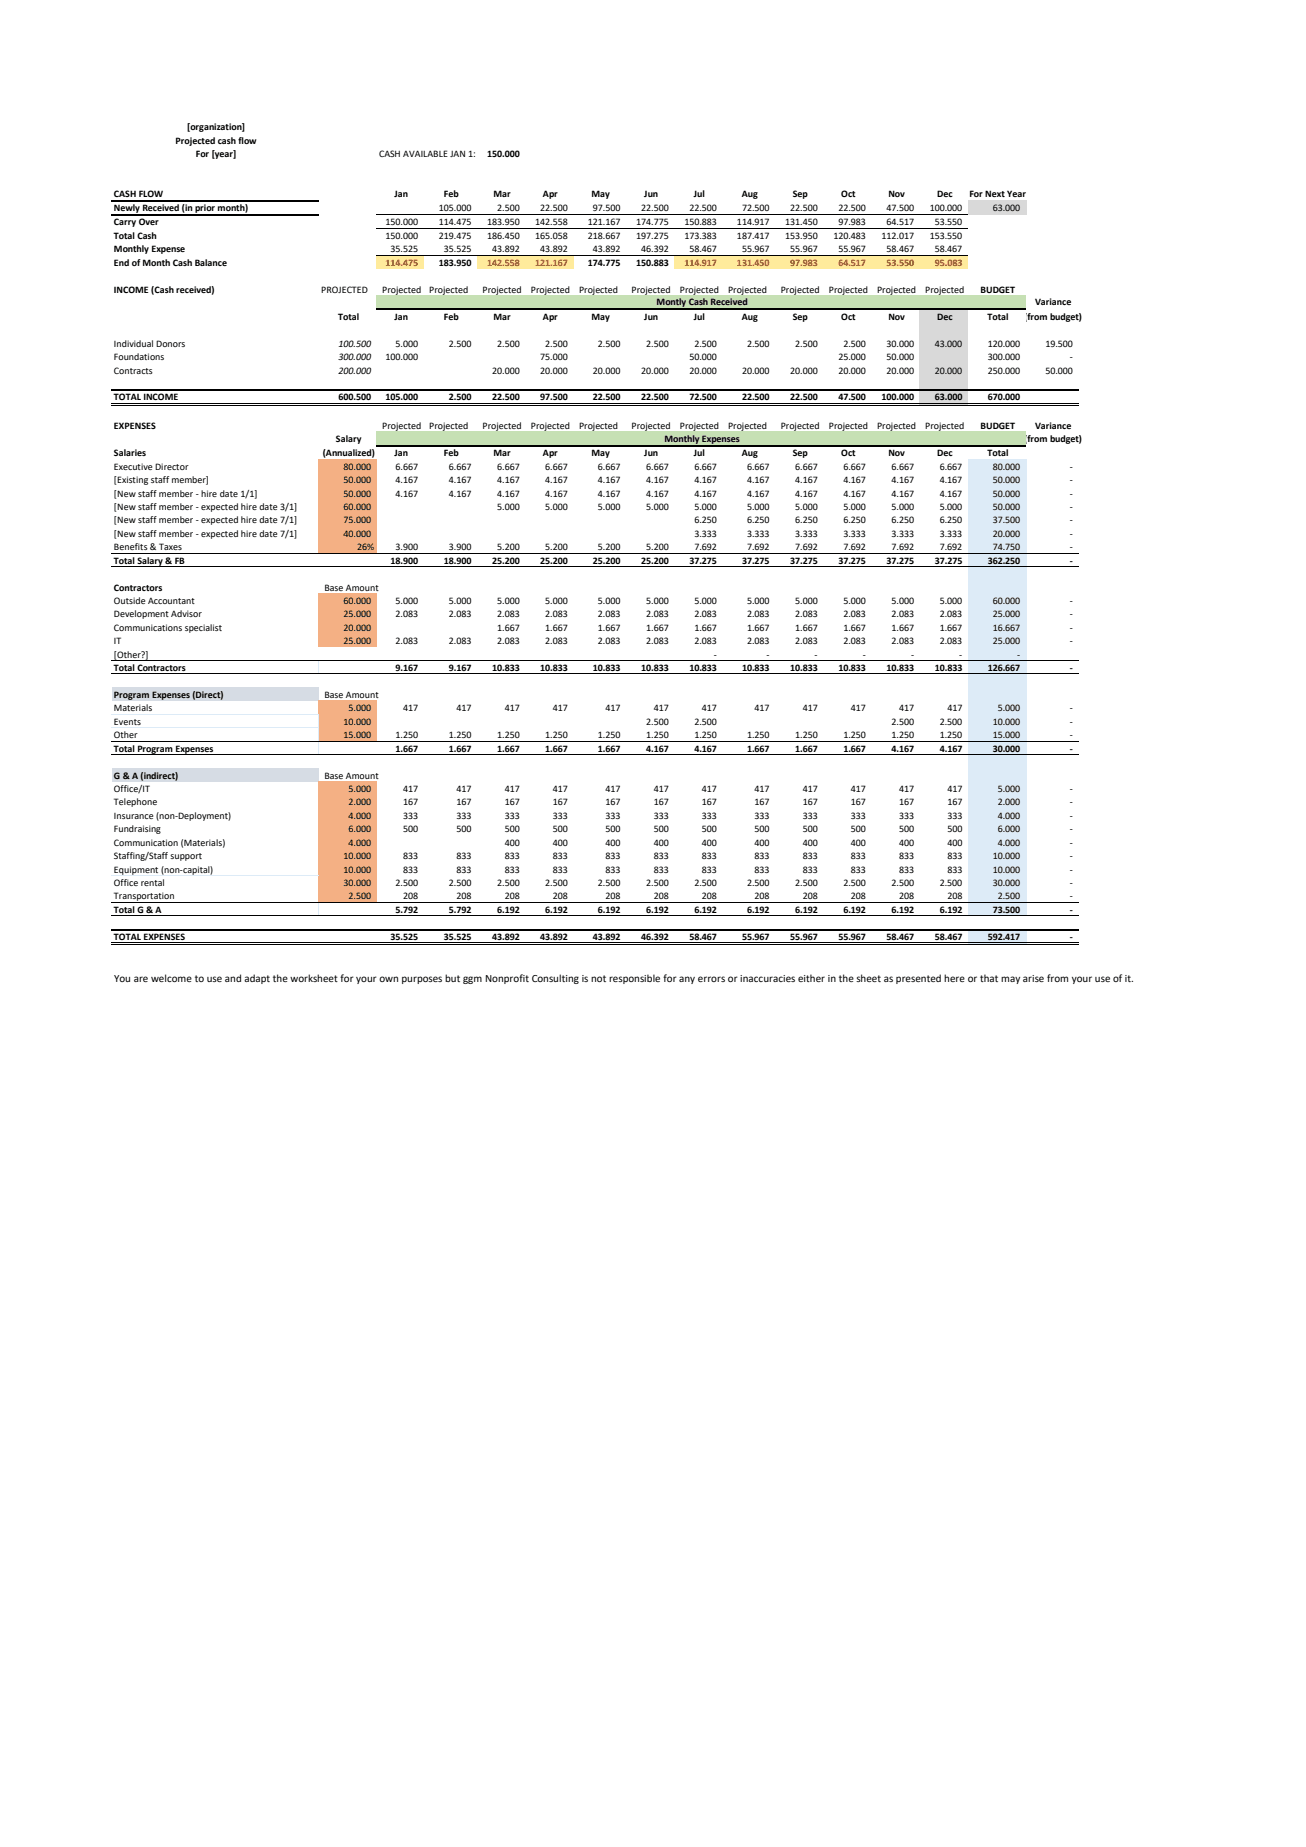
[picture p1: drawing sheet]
<svg xmlns="http://www.w3.org/2000/svg" width="210mm" height="297mm" viewBox="0 0 210 297" stroke-linecap="round" stroke-linejoin="round" font-family="sans-serif">
<defs><g id="words">
<text font-size="1.8" x="18.4" y="157.8">You are welcome to use and adapt the worksheet for your own purposes but ggm Nonprofit Consulting is not responsible for any errors or inaccuracies either in the sheet as presented here or that may arise from your use of it.</text>
<g font-size="1.6">
<text x="28.2" y="23.1">Projected cash flow</text>
<text x="30.1" y="21">[organization]</text>
<text x="31.5" y="25.3">For [year]</text>
<text x="61" y="25.3">CASH AVAILABLE JAN 1:</text>
<text x="78.3" y="25.3">150.000</text>
<text x="18.3" y="31.7">CASH FLOW</text>
<text x="18.3" y="33.9">Newly Received (in prior month)</text>
<text x="63.4" y="31.7">Jan</text>
<text x="70.6" y="33.9">105.000</text>
<text x="71.4" y="31.7">Feb</text>
<text x="79.4" y="31.7">Mar</text>
<text x="79.9" y="33.9">2.500</text>
<text x="86.9" y="33.9">22.500</text>
<text x="87.3" y="31.7">Apr</text>
<text x="95.1" y="31.7">May</text>
<text x="95.4" y="33.9">97.500</text>
<text x="103.1" y="33.9">22.500</text>
<text x="103.6" y="31.7">Jun</text>
<text x="110.9" y="33.9">22.500</text>
<text x="111.6" y="31.7">Jul</text>
<text x="119.3" y="31.7">Aug</text>
<text x="119.3" y="33.9">72.500</text>
<text x="127.1" y="33.9">22.500</text>
<text x="127.5" y="31.7">Sep</text>
<text x="134.8" y="33.9">22.500</text>
<text x="135.3" y="31.7">Oct</text>
<text x="142.6" y="33.9">47.500</text>
<text x="142.9" y="31.7">Nov</text>
<text x="149.5" y="33.9">100.000</text>
<text x="150.7" y="31.7">Dec</text>
<text x="155.9" y="31.7">For Next Year</text>
<text x="159.6" y="33.9">63.000</text>
<text x="18.3" y="36.2">Carry Over</text>
<text x="18.3" y="38.4">Total Cash</text>
<text x="18.3" y="40.6">Monthly Expense</text>
<text x="62" y="36.2">150.000</text>
<text x="62" y="38.4">150.000</text>
<text x="62.8" y="40.6">35.525</text>
<text x="70.6" y="36.2">114.475</text>
<text x="70.6" y="38.4">219.475</text>
<text x="71.4" y="40.6">35.525</text>
<text x="78.3" y="36.2">183.950</text>
<text x="78.3" y="38.4">186.450</text>
<text x="79.1" y="40.6">43.892</text>
<text x="86.1" y="36.2">142.558</text>
<text x="86.1" y="38.4">165.058</text>
<text x="86.9" y="40.6">43.892</text>
<text x="94.5" y="36.2">121.167</text>
<text x="94.5" y="38.4">218.667</text>
<text x="95.4" y="40.6">43.892</text>
<text x="102.3" y="36.2">174.775</text>
<text x="102.3" y="38.4">197.275</text>
<text x="103.1" y="40.6">46.392</text>
<text x="110" y="36.2">150.883</text>
<text x="110" y="38.4">173.383</text>
<text x="110.9" y="40.6">58.467</text>
<text x="118.5" y="36.2">114.917</text>
<text x="118.5" y="38.4">187.417</text>
<text x="119.3" y="40.6">55.967</text>
<text x="126.3" y="36.2">131.450</text>
<text x="126.3" y="38.4">153.950</text>
<text x="127.1" y="40.6">55.967</text>
<text x="134" y="38.4">120.483</text>
<text x="134.8" y="36.2">97.983</text>
<text x="134.8" y="40.6">55.967</text>
<text x="141.8" y="38.4">112.017</text>
<text x="142.6" y="36.2">64.517</text>
<text x="142.6" y="40.6">58.467</text>
<text x="149.5" y="38.4">153.550</text>
<text x="150.3" y="36.2">53.550</text>
<text x="150.3" y="40.6">58.467</text>
<text x="18.3" y="42.7">End of Month Cash Balance</text>
<text x="18.3" y="47">INCOME (Cash received)</text>
<text x="51.7" y="47">PROJECTED</text>
<text x="61.5" y="47">Projected</text>
<text x="69" y="47">Projected</text>
<text x="70.6" y="42.7">183.950</text>
<text x="77.6" y="47">Projected</text>
<text x="85.4" y="47">Projected</text>
<text x="93.1" y="47">Projected</text>
<text x="94.5" y="42.7">174.775</text>
<text x="101.6" y="47">Projected</text>
<text x="102.3" y="42.7">150.883</text>
<text x="109.3" y="47">Projected</text>
<text x="117.1" y="47">Projected</text>
<text x="125.5" y="47">Projected</text>
<text x="133.3" y="47">Projected</text>
<text x="141" y="47">Projected</text>
<text x="148.8" y="47">Projected</text>
<text x="157.7" y="47">BUDGET</text>
<text x="54.4" y="51.4">Total</text>
<text x="63.4" y="51.4">Jan</text>
<text x="71.4" y="51.4">Feb</text>
<text x="79.4" y="51.4">Mar</text>
<text x="87.3" y="51.4">Apr</text>
<text x="95.1" y="51.4">May</text>
<text x="103.6" y="51.4">Jun</text>
<text x="105.6" y="49.1">Montly Cash Received</text>
<text x="111.6" y="51.4">Jul</text>
<text x="119.3" y="51.4">Aug</text>
<text x="127.5" y="51.4">Sep</text>
<text x="135.3" y="51.4">Oct</text>
<text x="142.9" y="51.4">Nov</text>
<text x="150.7" y="51.4">Dec</text>
<text x="158.8" y="51.4">Total</text>
<text x="164.7" y="51.4">(from budget)</text>
<text x="166.4" y="49.1">Variance</text>
<text x="18.3" y="55.8">Individual Donors</text>
<text x="18.3" y="57.9">Foundations</text>
<text x="54.4" y="55.8">100.500</text>
<text x="54.4" y="57.9">300.000</text>
<text x="62" y="57.9">100.000</text>
<text x="63.6" y="55.8">5.000</text>
<text x="72.2" y="55.8">2.500</text>
<text x="79.9" y="55.8">2.500</text>
<text x="86.9" y="57.9">75.000</text>
<text x="87.7" y="55.8">2.500</text>
<text x="96.2" y="55.8">2.500</text>
<text x="103.9" y="55.8">2.500</text>
<text x="110.9" y="57.9">50.000</text>
<text x="111.7" y="55.8">2.500</text>
<text x="120.1" y="55.8">2.500</text>
<text x="127.9" y="55.8">2.500</text>
<text x="134.8" y="57.9">25.000</text>
<text x="135.6" y="55.8">2.500</text>
<text x="142.6" y="55.8">30.000</text>
<text x="142.6" y="57.9">50.000</text>
<text x="150.3" y="55.8">43.000</text>
<text x="158.8" y="55.8">120.000</text>
<text x="158.8" y="57.9">300.000</text>
<text x="168.1" y="55.8">19.500</text>
<text x="172" y="57.9">-</text>
<text x="18.3" y="60.1">Contracts</text>
<text x="18.3" y="64.4">TOTAL INCOME</text>
<text x="54.4" y="60.1">200.000</text>
<text x="54.4" y="64.4">600.500</text>
<text x="62" y="64.4">105.000</text>
<text x="72.2" y="64.4">2.500</text>
<text x="79.1" y="60.1">20.000</text>
<text x="79.1" y="64.4">22.500</text>
<text x="86.9" y="60.1">20.000</text>
<text x="86.9" y="64.4">97.500</text>
<text x="95.4" y="60.1">20.000</text>
<text x="95.4" y="64.4">22.500</text>
<text x="103.1" y="60.1">20.000</text>
<text x="103.1" y="64.4">22.500</text>
<text x="110.9" y="60.1">20.000</text>
<text x="110.9" y="64.4">72.500</text>
<text x="119.3" y="60.1">20.000</text>
<text x="119.3" y="64.4">22.500</text>
<text x="127.1" y="60.1">20.000</text>
<text x="127.1" y="64.4">22.500</text>
<text x="134.8" y="60.1">20.000</text>
<text x="134.8" y="64.4">47.500</text>
<text x="141.8" y="64.4">100.000</text>
<text x="142.6" y="60.1">20.000</text>
<text x="150.3" y="60.1">20.000</text>
<text x="150.3" y="64.4">63.000</text>
<text x="158.8" y="60.1">250.000</text>
<text x="158.8" y="64.4">670.000</text>
<text x="168.1" y="60.1">50.000</text>
<text x="18.3" y="69">EXPENSES</text>
<text x="54" y="71">Salary</text>
<text x="61.5" y="69">Projected</text>
<text x="69" y="69">Projected</text>
<text x="77.6" y="69">Projected</text>
<text x="85.4" y="69">Projected</text>
<text x="93.1" y="69">Projected</text>
<text x="101.6" y="69">Projected</text>
<text x="106.9" y="71">Monthly Expenses</text>
<text x="109.3" y="69">Projected</text>
<text x="117.1" y="69">Projected</text>
<text x="125.5" y="69">Projected</text>
<text x="133.3" y="69">Projected</text>
<text x="141" y="69">Projected</text>
<text x="148.8" y="69">Projected</text>
<text x="157.7" y="69">BUDGET</text>
<text x="164.7" y="71">(from budget)</text>
<text x="166.4" y="69">Variance</text>
<text x="18.3" y="73.4">Salaries</text>
<text x="18.3" y="75.5">Executive Director</text>
<text x="18.3" y="77.7">[Existing staff member]</text>
<text x="51.9" y="73.4">(Annualized)</text>
<text x="55.3" y="75.5">80.000</text>
<text x="55.3" y="77.7">50.000</text>
<text x="63.4" y="73.4">Jan</text>
<text x="63.6" y="75.5">6.667</text>
<text x="63.6" y="77.7">4.167</text>
<text x="71.4" y="73.4">Feb</text>
<text x="72.2" y="75.5">6.667</text>
<text x="72.2" y="77.7">4.167</text>
<text x="79.4" y="73.4">Mar</text>
<text x="79.9" y="75.5">6.667</text>
<text x="79.9" y="77.7">4.167</text>
<text x="87.3" y="73.4">Apr</text>
<text x="87.7" y="75.5">6.667</text>
<text x="87.7" y="77.7">4.167</text>
<text x="95.1" y="73.4">May</text>
<text x="96.2" y="75.5">6.667</text>
<text x="96.2" y="77.7">4.167</text>
<text x="103.6" y="73.4">Jun</text>
<text x="103.9" y="75.5">6.667</text>
<text x="103.9" y="77.7">4.167</text>
<text x="111.6" y="73.4">Jul</text>
<text x="111.7" y="75.5">6.667</text>
<text x="111.7" y="77.7">4.167</text>
<text x="119.3" y="73.4">Aug</text>
<text x="120.1" y="75.5">6.667</text>
<text x="120.1" y="77.7">4.167</text>
<text x="127.5" y="73.4">Sep</text>
<text x="127.9" y="75.5">6.667</text>
<text x="127.9" y="77.7">4.167</text>
<text x="135.3" y="73.4">Oct</text>
<text x="135.6" y="75.5">6.667</text>
<text x="135.6" y="77.7">4.167</text>
<text x="142.9" y="73.4">Nov</text>
<text x="143.4" y="75.5">6.667</text>
<text x="143.4" y="77.7">4.167</text>
<text x="150.7" y="73.4">Dec</text>
<text x="151.1" y="75.5">6.667</text>
<text x="151.1" y="77.7">4.167</text>
<text x="158.8" y="73.4">Total</text>
<text x="159.6" y="75.5">80.000</text>
<text x="159.6" y="77.7">50.000</text>
<text x="172" y="75.5">-</text>
<text x="172" y="77.7">-</text>
<text x="18.3" y="79.8">[New staff member - hire date 1/1]</text>
<text x="18.3" y="82">[New staff member - expected hire date 3/1]</text>
<text x="55.3" y="79.8">50.000</text>
<text x="55.3" y="82">60.000</text>
<text x="63.6" y="79.8">4.167</text>
<text x="72.2" y="79.8">4.167</text>
<text x="79.9" y="79.8">4.167</text>
<text x="79.9" y="82">5.000</text>
<text x="87.7" y="79.8">4.167</text>
<text x="87.7" y="82">5.000</text>
<text x="96.2" y="79.8">4.167</text>
<text x="96.2" y="82">5.000</text>
<text x="103.9" y="79.8">4.167</text>
<text x="103.9" y="82">5.000</text>
<text x="111.7" y="79.8">4.167</text>
<text x="111.7" y="82">5.000</text>
<text x="120.1" y="79.8">4.167</text>
<text x="120.1" y="82">5.000</text>
<text x="127.9" y="79.8">4.167</text>
<text x="127.9" y="82">5.000</text>
<text x="135.6" y="79.8">4.167</text>
<text x="135.6" y="82">5.000</text>
<text x="143.4" y="79.8">4.167</text>
<text x="143.4" y="82">5.000</text>
<text x="151.1" y="79.8">4.167</text>
<text x="151.1" y="82">5.000</text>
<text x="159.6" y="79.8">50.000</text>
<text x="159.6" y="82">50.000</text>
<text x="172" y="79.8">-</text>
<text x="172" y="82">-</text>
<text x="18.3" y="84.2">[New staff member - expected hire date 7/1]</text>
<text x="18.3" y="86.3">[New staff member - expected hire date 7/1]</text>
<text x="18.3" y="88.5">Benefits &amp; Taxes</text>
<text x="55.3" y="84.2">75.000</text>
<text x="55.3" y="86.3">40.000</text>
<text x="57.5" y="88.5">26%</text>
<text x="63.6" y="88.5">3.900</text>
<text x="72.2" y="88.5">3.900</text>
<text x="79.9" y="88.5">5.200</text>
<text x="87.7" y="88.5">5.200</text>
<text x="96.2" y="88.5">5.200</text>
<text x="103.9" y="88.5">5.200</text>
<text x="111.7" y="84.2">6.250</text>
<text x="111.7" y="86.3">3.333</text>
<text x="111.7" y="88.5">7.692</text>
<text x="120.1" y="84.2">6.250</text>
<text x="120.1" y="86.3">3.333</text>
<text x="120.1" y="88.5">7.692</text>
<text x="127.9" y="84.2">6.250</text>
<text x="127.9" y="86.3">3.333</text>
<text x="127.9" y="88.5">7.692</text>
<text x="135.6" y="84.2">6.250</text>
<text x="135.6" y="86.3">3.333</text>
<text x="135.6" y="88.5">7.692</text>
<text x="143.4" y="84.2">6.250</text>
<text x="143.4" y="86.3">3.333</text>
<text x="143.4" y="88.5">7.692</text>
<text x="151.1" y="84.2">6.250</text>
<text x="151.1" y="86.3">3.333</text>
<text x="151.1" y="88.5">7.692</text>
<text x="159.6" y="84.2">37.500</text>
<text x="159.6" y="86.3">20.000</text>
<text x="159.6" y="88.5">74.750</text>
<text x="172" y="84.2">-</text>
<text x="172" y="86.3">-</text>
<text x="172" y="88.5">-</text>
<text x="18.3" y="90.6">Total Salary &amp; FB</text>
<text x="18.3" y="95">Contractors</text>
<text x="52.2" y="95">Base Amount</text>
<text x="62.8" y="90.6">18.900</text>
<text x="71.4" y="90.6">18.900</text>
<text x="79.1" y="90.6">25.200</text>
<text x="86.9" y="90.6">25.200</text>
<text x="95.4" y="90.6">25.200</text>
<text x="103.1" y="90.6">25.200</text>
<text x="110.9" y="90.6">37.275</text>
<text x="119.3" y="90.6">37.275</text>
<text x="127.1" y="90.6">37.275</text>
<text x="134.8" y="90.6">37.275</text>
<text x="142.6" y="90.6">37.275</text>
<text x="150.3" y="90.6">37.275</text>
<text x="158.8" y="90.6">362.250</text>
<text x="172" y="90.6">-</text>
<text x="18.3" y="97.1">Outside Accountant</text>
<text x="18.3" y="99.3">Development Advisor</text>
<text x="18.3" y="101.4">Communications specialist</text>
<text x="55.3" y="97.1">60.000</text>
<text x="55.3" y="99.3">25.000</text>
<text x="55.3" y="101.4">20.000</text>
<text x="63.6" y="97.1">5.000</text>
<text x="63.6" y="99.3">2.083</text>
<text x="72.2" y="97.1">5.000</text>
<text x="72.2" y="99.3">2.083</text>
<text x="79.9" y="97.1">5.000</text>
<text x="79.9" y="99.3">2.083</text>
<text x="79.9" y="101.4">1.667</text>
<text x="87.7" y="97.1">5.000</text>
<text x="87.7" y="99.3">2.083</text>
<text x="87.7" y="101.4">1.667</text>
<text x="96.2" y="97.1">5.000</text>
<text x="96.2" y="99.3">2.083</text>
<text x="96.2" y="101.4">1.667</text>
<text x="103.9" y="97.1">5.000</text>
<text x="103.9" y="99.3">2.083</text>
<text x="103.9" y="101.4">1.667</text>
<text x="111.7" y="97.1">5.000</text>
<text x="111.7" y="99.3">2.083</text>
<text x="111.7" y="101.4">1.667</text>
<text x="120.1" y="97.1">5.000</text>
<text x="120.1" y="99.3">2.083</text>
<text x="120.1" y="101.4">1.667</text>
<text x="127.9" y="97.1">5.000</text>
<text x="127.9" y="99.3">2.083</text>
<text x="127.9" y="101.4">1.667</text>
<text x="135.6" y="97.1">5.000</text>
<text x="135.6" y="99.3">2.083</text>
<text x="135.6" y="101.4">1.667</text>
<text x="143.4" y="97.1">5.000</text>
<text x="143.4" y="99.3">2.083</text>
<text x="143.4" y="101.4">1.667</text>
<text x="151.1" y="97.1">5.000</text>
<text x="151.1" y="99.3">2.083</text>
<text x="151.1" y="101.4">1.667</text>
<text x="159.6" y="97.1">60.000</text>
<text x="159.6" y="99.3">25.000</text>
<text x="159.6" y="101.4">16.667</text>
<text x="172" y="97.1">-</text>
<text x="172" y="99.3">-</text>
<text x="172" y="101.4">-</text>
<text x="18.3" y="103.6">IT</text>
<text x="18.3" y="105.8">[Other?]</text>
<text x="18.3" y="107.9">Total Contractors</text>
<text x="55.3" y="103.6">25.000</text>
<text x="63.6" y="103.6">2.083</text>
<text x="63.6" y="107.9">9.167</text>
<text x="72.2" y="103.6">2.083</text>
<text x="72.2" y="107.9">9.167</text>
<text x="79.1" y="107.9">10.833</text>
<text x="79.9" y="103.6">2.083</text>
<text x="86.9" y="107.9">10.833</text>
<text x="87.7" y="103.6">2.083</text>
<text x="95.4" y="107.9">10.833</text>
<text x="96.2" y="103.6">2.083</text>
<text x="103.1" y="107.9">10.833</text>
<text x="103.9" y="103.6">2.083</text>
<text x="110.9" y="107.9">10.833</text>
<text x="111.7" y="103.6">2.083</text>
<text x="114.8" y="105.8">-</text>
<text x="119.3" y="107.9">10.833</text>
<text x="120.1" y="103.6">2.083</text>
<text x="123.3" y="105.8">-</text>
<text x="127.1" y="107.9">10.833</text>
<text x="127.9" y="103.6">2.083</text>
<text x="131" y="105.8">-</text>
<text x="134.8" y="107.9">10.833</text>
<text x="135.6" y="103.6">2.083</text>
<text x="138.8" y="105.8">-</text>
<text x="142.6" y="107.9">10.833</text>
<text x="143.4" y="103.6">2.083</text>
<text x="146.5" y="105.8">-</text>
<text x="150.3" y="107.9">10.833</text>
<text x="151.1" y="103.6">2.083</text>
<text x="154.3" y="105.8">-</text>
<text x="158.8" y="107.9">126.667</text>
<text x="159.6" y="103.6">25.000</text>
<text x="163.6" y="105.8">-</text>
<text x="172" y="103.6">-</text>
<text x="172" y="107.9">-</text>
<text x="18.3" y="112.2">Program Expenses (Direct)</text>
<text x="52.2" y="112.2">Base Amount</text>
<text x="18.3" y="114.4">Materials</text>
<text x="18.3" y="116.6">Events</text>
<text x="18.3" y="118.7">Other</text>
<text x="55.3" y="116.6">10.000</text>
<text x="55.3" y="118.7">15.000</text>
<text x="56.1" y="114.4">5.000</text>
<text x="63.6" y="118.7">1.250</text>
<text x="64.8" y="114.4">417</text>
<text x="72.2" y="118.7">1.250</text>
<text x="73.4" y="114.4">417</text>
<text x="79.9" y="118.7">1.250</text>
<text x="81.2" y="114.4">417</text>
<text x="87.7" y="118.7">1.250</text>
<text x="88.9" y="114.4">417</text>
<text x="96.2" y="118.7">1.250</text>
<text x="97.4" y="114.4">417</text>
<text x="103.9" y="116.6">2.500</text>
<text x="103.9" y="118.7">1.250</text>
<text x="105.1" y="114.4">417</text>
<text x="111.7" y="116.6">2.500</text>
<text x="111.7" y="118.7">1.250</text>
<text x="112.9" y="114.4">417</text>
<text x="120.1" y="118.7">1.250</text>
<text x="121.4" y="114.4">417</text>
<text x="127.9" y="118.7">1.250</text>
<text x="129.1" y="114.4">417</text>
<text x="135.6" y="118.7">1.250</text>
<text x="136.8" y="114.4">417</text>
<text x="143.4" y="116.6">2.500</text>
<text x="143.4" y="118.7">1.250</text>
<text x="144.6" y="114.4">417</text>
<text x="151.1" y="116.6">2.500</text>
<text x="151.1" y="118.7">1.250</text>
<text x="152.3" y="114.4">417</text>
<text x="159.6" y="116.6">10.000</text>
<text x="159.6" y="118.7">15.000</text>
<text x="160.4" y="114.4">5.000</text>
<text x="172" y="114.4">-</text>
<text x="172" y="116.6">-</text>
<text x="172" y="118.7">-</text>
<text x="18.3" y="120.9">Total Program Expenses</text>
<text x="18.3" y="125.2">G &amp; A (indirect)</text>
<text x="52.2" y="125.2">Base Amount</text>
<text x="63.6" y="120.9">1.667</text>
<text x="72.2" y="120.9">1.667</text>
<text x="79.9" y="120.9">1.667</text>
<text x="87.7" y="120.9">1.667</text>
<text x="96.2" y="120.9">1.667</text>
<text x="103.9" y="120.9">4.167</text>
<text x="111.7" y="120.9">4.167</text>
<text x="120.1" y="120.9">1.667</text>
<text x="127.9" y="120.9">1.667</text>
<text x="135.6" y="120.9">1.667</text>
<text x="143.4" y="120.9">4.167</text>
<text x="151.1" y="120.9">4.167</text>
<text x="159.6" y="120.9">30.000</text>
<text x="172" y="120.9">-</text>
<text x="18.3" y="127.4">Office/IT</text>
<text x="18.3" y="129.5">Telephone</text>
<text x="18.3" y="131.7">Insurance (non-Deployment)</text>
<text x="56.1" y="127.4">5.000</text>
<text x="56.1" y="129.5">2.000</text>
<text x="56.1" y="131.7">4.000</text>
<text x="64.8" y="127.4">417</text>
<text x="64.8" y="129.5">167</text>
<text x="64.8" y="131.7">333</text>
<text x="73.4" y="127.4">417</text>
<text x="73.4" y="129.5">167</text>
<text x="73.4" y="131.7">333</text>
<text x="81.2" y="127.4">417</text>
<text x="81.2" y="129.5">167</text>
<text x="81.2" y="131.7">333</text>
<text x="88.9" y="127.4">417</text>
<text x="88.9" y="129.5">167</text>
<text x="88.9" y="131.7">333</text>
<text x="97.4" y="127.4">417</text>
<text x="97.4" y="129.5">167</text>
<text x="97.4" y="131.7">333</text>
<text x="105.1" y="127.4">417</text>
<text x="105.1" y="129.5">167</text>
<text x="105.1" y="131.7">333</text>
<text x="112.9" y="127.4">417</text>
<text x="112.9" y="129.5">167</text>
<text x="112.9" y="131.7">333</text>
<text x="121.4" y="127.4">417</text>
<text x="121.4" y="129.5">167</text>
<text x="121.4" y="131.7">333</text>
<text x="129.1" y="127.4">417</text>
<text x="129.1" y="129.5">167</text>
<text x="129.1" y="131.7">333</text>
<text x="136.8" y="127.4">417</text>
<text x="136.8" y="129.5">167</text>
<text x="136.8" y="131.7">333</text>
<text x="144.6" y="127.4">417</text>
<text x="144.6" y="129.5">167</text>
<text x="144.6" y="131.7">333</text>
<text x="152.3" y="127.4">417</text>
<text x="152.3" y="129.5">167</text>
<text x="152.3" y="131.7">333</text>
<text x="160.4" y="127.4">5.000</text>
<text x="160.4" y="129.5">2.000</text>
<text x="160.4" y="131.7">4.000</text>
<text x="172" y="127.4">-</text>
<text x="172" y="129.5">-</text>
<text x="172" y="131.7">-</text>
<text x="18.3" y="133.8">Fundraising</text>
<text x="18.3" y="136">Communication (Materials)</text>
<text x="56.1" y="133.8">6.000</text>
<text x="56.1" y="136">4.000</text>
<text x="64.8" y="133.8">500</text>
<text x="73.4" y="133.8">500</text>
<text x="81.2" y="133.8">500</text>
<text x="81.2" y="136">400</text>
<text x="88.9" y="133.8">500</text>
<text x="88.9" y="136">400</text>
<text x="97.4" y="133.8">500</text>
<text x="97.4" y="136">400</text>
<text x="105.1" y="133.8">500</text>
<text x="105.1" y="136">400</text>
<text x="112.9" y="133.8">500</text>
<text x="112.9" y="136">400</text>
<text x="121.4" y="133.8">500</text>
<text x="121.4" y="136">400</text>
<text x="129.1" y="133.8">500</text>
<text x="129.1" y="136">400</text>
<text x="136.8" y="133.8">500</text>
<text x="136.8" y="136">400</text>
<text x="144.6" y="133.8">500</text>
<text x="144.6" y="136">400</text>
<text x="152.3" y="133.8">500</text>
<text x="152.3" y="136">400</text>
<text x="160.4" y="133.8">6.000</text>
<text x="160.4" y="136">4.000</text>
<text x="172" y="133.8">-</text>
<text x="172" y="136">-</text>
<text x="18.3" y="138.2">Staffing/Staff support</text>
<text x="18.3" y="140.3">Equipment (non-capital)</text>
<text x="18.3" y="142.5">Office rental</text>
<text x="55.3" y="138.2">10.000</text>
<text x="55.3" y="140.3">10.000</text>
<text x="55.3" y="142.5">30.000</text>
<text x="63.6" y="142.5">2.500</text>
<text x="64.8" y="138.2">833</text>
<text x="64.8" y="140.3">833</text>
<text x="72.2" y="142.5">2.500</text>
<text x="73.4" y="138.2">833</text>
<text x="73.4" y="140.3">833</text>
<text x="79.9" y="142.5">2.500</text>
<text x="81.2" y="138.2">833</text>
<text x="81.2" y="140.3">833</text>
<text x="87.7" y="142.5">2.500</text>
<text x="88.9" y="138.2">833</text>
<text x="88.9" y="140.3">833</text>
<text x="96.2" y="142.5">2.500</text>
<text x="97.4" y="138.2">833</text>
<text x="97.4" y="140.3">833</text>
<text x="103.9" y="142.5">2.500</text>
<text x="105.1" y="138.2">833</text>
<text x="105.1" y="140.3">833</text>
<text x="111.7" y="142.5">2.500</text>
<text x="112.9" y="138.2">833</text>
<text x="112.9" y="140.3">833</text>
<text x="120.1" y="142.5">2.500</text>
<text x="121.4" y="138.2">833</text>
<text x="121.4" y="140.3">833</text>
<text x="127.9" y="142.5">2.500</text>
<text x="129.1" y="138.2">833</text>
<text x="129.1" y="140.3">833</text>
<text x="135.6" y="142.5">2.500</text>
<text x="136.8" y="138.2">833</text>
<text x="136.8" y="140.3">833</text>
<text x="143.4" y="142.5">2.500</text>
<text x="144.6" y="138.2">833</text>
<text x="144.6" y="140.3">833</text>
<text x="151.1" y="142.5">2.500</text>
<text x="152.3" y="138.2">833</text>
<text x="152.3" y="140.3">833</text>
<text x="159.6" y="138.2">10.000</text>
<text x="159.6" y="140.3">10.000</text>
<text x="159.6" y="142.5">30.000</text>
<text x="172" y="138.2">-</text>
<text x="172" y="140.3">-</text>
<text x="172" y="142.5">-</text>
<text x="18.3" y="144.6">Transportation</text>
<text x="18.3" y="146.8">Total G &amp; A</text>
<text x="56.1" y="144.6">2.500</text>
<text x="63.6" y="146.8">5.792</text>
<text x="64.8" y="144.6">208</text>
<text x="72.2" y="146.8">5.792</text>
<text x="73.4" y="144.6">208</text>
<text x="79.9" y="146.8">6.192</text>
<text x="81.2" y="144.6">208</text>
<text x="87.7" y="146.8">6.192</text>
<text x="88.9" y="144.6">208</text>
<text x="96.2" y="146.8">6.192</text>
<text x="97.4" y="144.6">208</text>
<text x="103.9" y="146.8">6.192</text>
<text x="105.1" y="144.6">208</text>
<text x="111.7" y="146.8">6.192</text>
<text x="112.9" y="144.6">208</text>
<text x="120.1" y="146.8">6.192</text>
<text x="121.4" y="144.6">208</text>
<text x="127.9" y="146.8">6.192</text>
<text x="129.1" y="144.6">208</text>
<text x="135.6" y="146.8">6.192</text>
<text x="136.8" y="144.6">208</text>
<text x="143.4" y="146.8">6.192</text>
<text x="144.6" y="144.6">208</text>
<text x="151.1" y="146.8">6.192</text>
<text x="152.3" y="144.6">208</text>
<text x="159.6" y="146.8">73.500</text>
<text x="160.4" y="144.6">2.500</text>
<text x="172" y="144.6">-</text>
<text x="172" y="146.8">-</text>
<text x="18.3" y="151.1">TOTAL EXPENSES</text>
<text x="62.8" y="151.1">35.525</text>
<text x="71.4" y="151.1">35.525</text>
<text x="79.1" y="151.1">43.892</text>
<text x="86.9" y="151.1">43.892</text>
<text x="95.4" y="151.1">43.892</text>
<text x="103.1" y="151.1">46.392</text>
<text x="110.9" y="151.1">58.467</text>
<text x="119.3" y="151.1">55.967</text>
<text x="127.1" y="151.1">55.967</text>
<text x="134.8" y="151.1">55.967</text>
<text x="142.6" y="151.1">58.467</text>
<text x="150.3" y="151.1">58.467</text>
<text x="158.8" y="151.1">592.417</text>
<text x="172" y="151.1">-</text>
</g>
<g font-size="1.6" fill="#9c5700">
<text x="62" y="42.7">114.475</text>
<text x="78.3" y="42.7">142.558</text>
<text x="86.1" y="42.7">121.167</text>
<text x="110" y="42.7">114.917</text>
<text x="118.5" y="42.7">131.450</text>
<text x="127.1" y="42.7">97.983</text>
<text x="134.8" y="42.7">64.517</text>
<text x="142.6" y="42.7">53.550</text>
<text x="150.3" y="42.7">95.083</text>
</g>
</g></defs>
<path d="M155.7 32.3h9.3v2.3h-9.3z" fill-rule="evenodd" fill="#d9d9d9"/>
<g fill="#ffeb9c">
<path d="M60.6 41h7.6v2.2h-7.6z" fill-rule="evenodd"/>
<path d="M76.7 41h15.6v2.2h-15.6z" fill-rule="evenodd"/>
<path d="M108.4 41h47.3v2.2h-47.3z" fill-rule="evenodd"/>
</g>
<path d="M60.6 47.5h104.4v2.2h-104.4z" fill-rule="evenodd" fill="#c6e0b4"/>
<g fill="#d9d9d9">
<path d="M147.9 49.7h7.8v2.2h-7.8z" fill-rule="evenodd"/>
<path d="M147.9 51.9h7.8v2.2h-7.8z" fill-rule="evenodd"/>
<path d="M147.9 54h7.8v2.2h-7.8z" fill-rule="evenodd"/>
<path d="M147.9 56.2h7.8v2.2h-7.8z" fill-rule="evenodd"/>
<path d="M147.9 58.3h7.8v2.2h-7.8z" fill-rule="evenodd"/>
<path d="M147.9 60.5h7.8v2.3h-7.8z" fill-rule="evenodd"/>
<path d="M147.9 62.7h7.8v2.3h-7.8z" fill-rule="evenodd"/>
</g>
<path d="M60.6 69.4h104.4v2.3h-104.4z" fill-rule="evenodd" fill="#c6e0b4"/>
<path d="M51.3 73.8h9.3v15.1h-9.3z" fill-rule="evenodd" fill="#f4b084"/>
<g fill="#ddebf7">
<path d="M155.7 73.8h9.3v15.1h-9.3z" fill-rule="evenodd"/>
<path d="M155.7 88.9h9.3v2.2h-9.3z" fill-rule="evenodd"/>
<path d="M155.7 91.1h9.3v2.2h-9.3z" fill-rule="evenodd"/>
<path d="M155.7 93.2h9.3v2.2h-9.3z" fill-rule="evenodd"/>
</g>
<path d="M51.3 95.4h9.3v8.7h-9.3z" fill-rule="evenodd" fill="#f4b084"/>
<g fill="#ddebf7">
<path d="M155.7 95.4h9.3v8.7h-9.3z" fill-rule="evenodd"/>
<path d="M155.7 104h9.3v2.2h-9.3z" fill-rule="evenodd"/>
<path d="M155.7 106.2h9.3v2.2h-9.3z" fill-rule="evenodd"/>
<path d="M155.7 108.3h9.3v2.2h-9.3z" fill-rule="evenodd"/>
</g>
<path d="M18.1 110.5h33.2v2.2h-33.2z" fill-rule="evenodd" fill="#d6dce4"/>
<path d="M155.7 110.5h9.3v2.2h-9.3z" fill-rule="evenodd" fill="#ddebf7"/>
<path d="M51.3 112.7h9.3v2.2h-9.3z" fill-rule="evenodd" fill="#f4b084"/>
<path d="M155.7 112.7h9.3v2.2h-9.3z" fill-rule="evenodd" fill="#ddebf7"/>
<path d="M18.1 114.8h33.2v4.4h-33.2z" fill-rule="evenodd" fill="#fff"/>
<path d="M51.3 114.8h9.3v4.4h-9.3z" fill-rule="evenodd" fill="#f4b084"/>
<g fill="#ddebf7">
<path d="M155.7 114.8h9.3v4.4h-9.3z" fill-rule="evenodd"/>
<path d="M155.7 119.1h9.3v2.2h-9.3z" fill-rule="evenodd"/>
<path d="M155.7 121.3h9.3v2.2h-9.3z" fill-rule="evenodd"/>
</g>
<path d="M18.1 123.5h33.2v2.2h-33.2z" fill-rule="evenodd" fill="#d6dce4"/>
<path d="M155.7 123.5h9.3v2.2h-9.3z" fill-rule="evenodd" fill="#ddebf7"/>
<path d="M51.3 125.6h9.3v2.2h-9.3z" fill-rule="evenodd" fill="#f4b084"/>
<path d="M155.7 125.6h9.3v2.2h-9.3z" fill-rule="evenodd" fill="#ddebf7"/>
<path d="M51.3 127.8h9.3v2.2h-9.3z" fill-rule="evenodd" fill="#f4b084"/>
<path d="M155.7 127.8h9.3v2.2h-9.3z" fill-rule="evenodd" fill="#ddebf7"/>
<path d="M51.3 129.9h9.3v2.2h-9.3z" fill-rule="evenodd" fill="#f4b084"/>
<path d="M155.7 129.9h9.3v2.2h-9.3z" fill-rule="evenodd" fill="#ddebf7"/>
<path d="M51.3 132.1h9.3v2.2h-9.3z" fill-rule="evenodd" fill="#f4b084"/>
<path d="M155.7 132.1h9.3v2.2h-9.3z" fill-rule="evenodd" fill="#ddebf7"/>
<path d="M51.3 134.3h9.3v2.2h-9.3z" fill-rule="evenodd" fill="#f4b084"/>
<path d="M155.7 134.3h9.3v2.2h-9.3z" fill-rule="evenodd" fill="#ddebf7"/>
<path d="M51.3 136.4h9.3v2.2h-9.3z" fill-rule="evenodd" fill="#f4b084"/>
<path d="M155.7 136.4h9.3v2.2h-9.3z" fill-rule="evenodd" fill="#ddebf7"/>
<path d="M51.3 138.6h9.3v2.2h-9.3z" fill-rule="evenodd" fill="#f4b084"/>
<path d="M155.7 138.6h9.3v2.2h-9.3z" fill-rule="evenodd" fill="#ddebf7"/>
<path d="M51.3 140.7h9.3v2.2h-9.3z" fill-rule="evenodd" fill="#f4b084"/>
<path d="M155.7 140.7h9.3v2.2h-9.3z" fill-rule="evenodd" fill="#ddebf7"/>
<path d="M51.3 142.9h9.3v2.2h-9.3z" fill-rule="evenodd" fill="#f4b084"/>
<g fill="#ddebf7">
<path d="M155.7 142.9h9.3v2.2h-9.3z" fill-rule="evenodd"/>
<path d="M155.7 145.1h9.3v2.2h-9.3z" fill-rule="evenodd"/>
<path d="M155.7 149.5h9.3v2.2h-9.3z" fill-rule="evenodd"/>
</g>
<path d="M17.9 34.5h33.4M17.9 32.3h33.4M60.6 49.7h104.4M17.9 62.8h155.6M60.6 71.7h104.4M17.9 149.5h155.6" fill="none" stroke="#000" stroke-width=".3"/>
<path d="M17.9 114.8h33.5M17.9 117h33.5M51.3 106.3v2M51.3 114.9v4.2M51.3 119.2v2.1M17.9 140.8h33.4M51.3 145.1v2.1" fill="none" stroke="#ddebf7" stroke-width=".16"/>
<g fill="none" stroke="#000" stroke-width=".16">
<path d="M60.6 34.5h95.1M60.6 36.7h95.1M60.6 41h95.1M17.9 64.8h155.6M17.9 65.1h155.6M17.9 88.9h155.6M17.9 91.1h155.6M17.9 106.2h155.6M17.9 108.4h155.6M17.9 119.2h155.6M17.9 121.3h155.6M17.9 145.1h155.6"/>
<path d="M17.9 147.2h155.6M17.9 151.5h155.6M17.9 151.8h155.6"/>
</g>
<use href="#words"/>
</svg>
